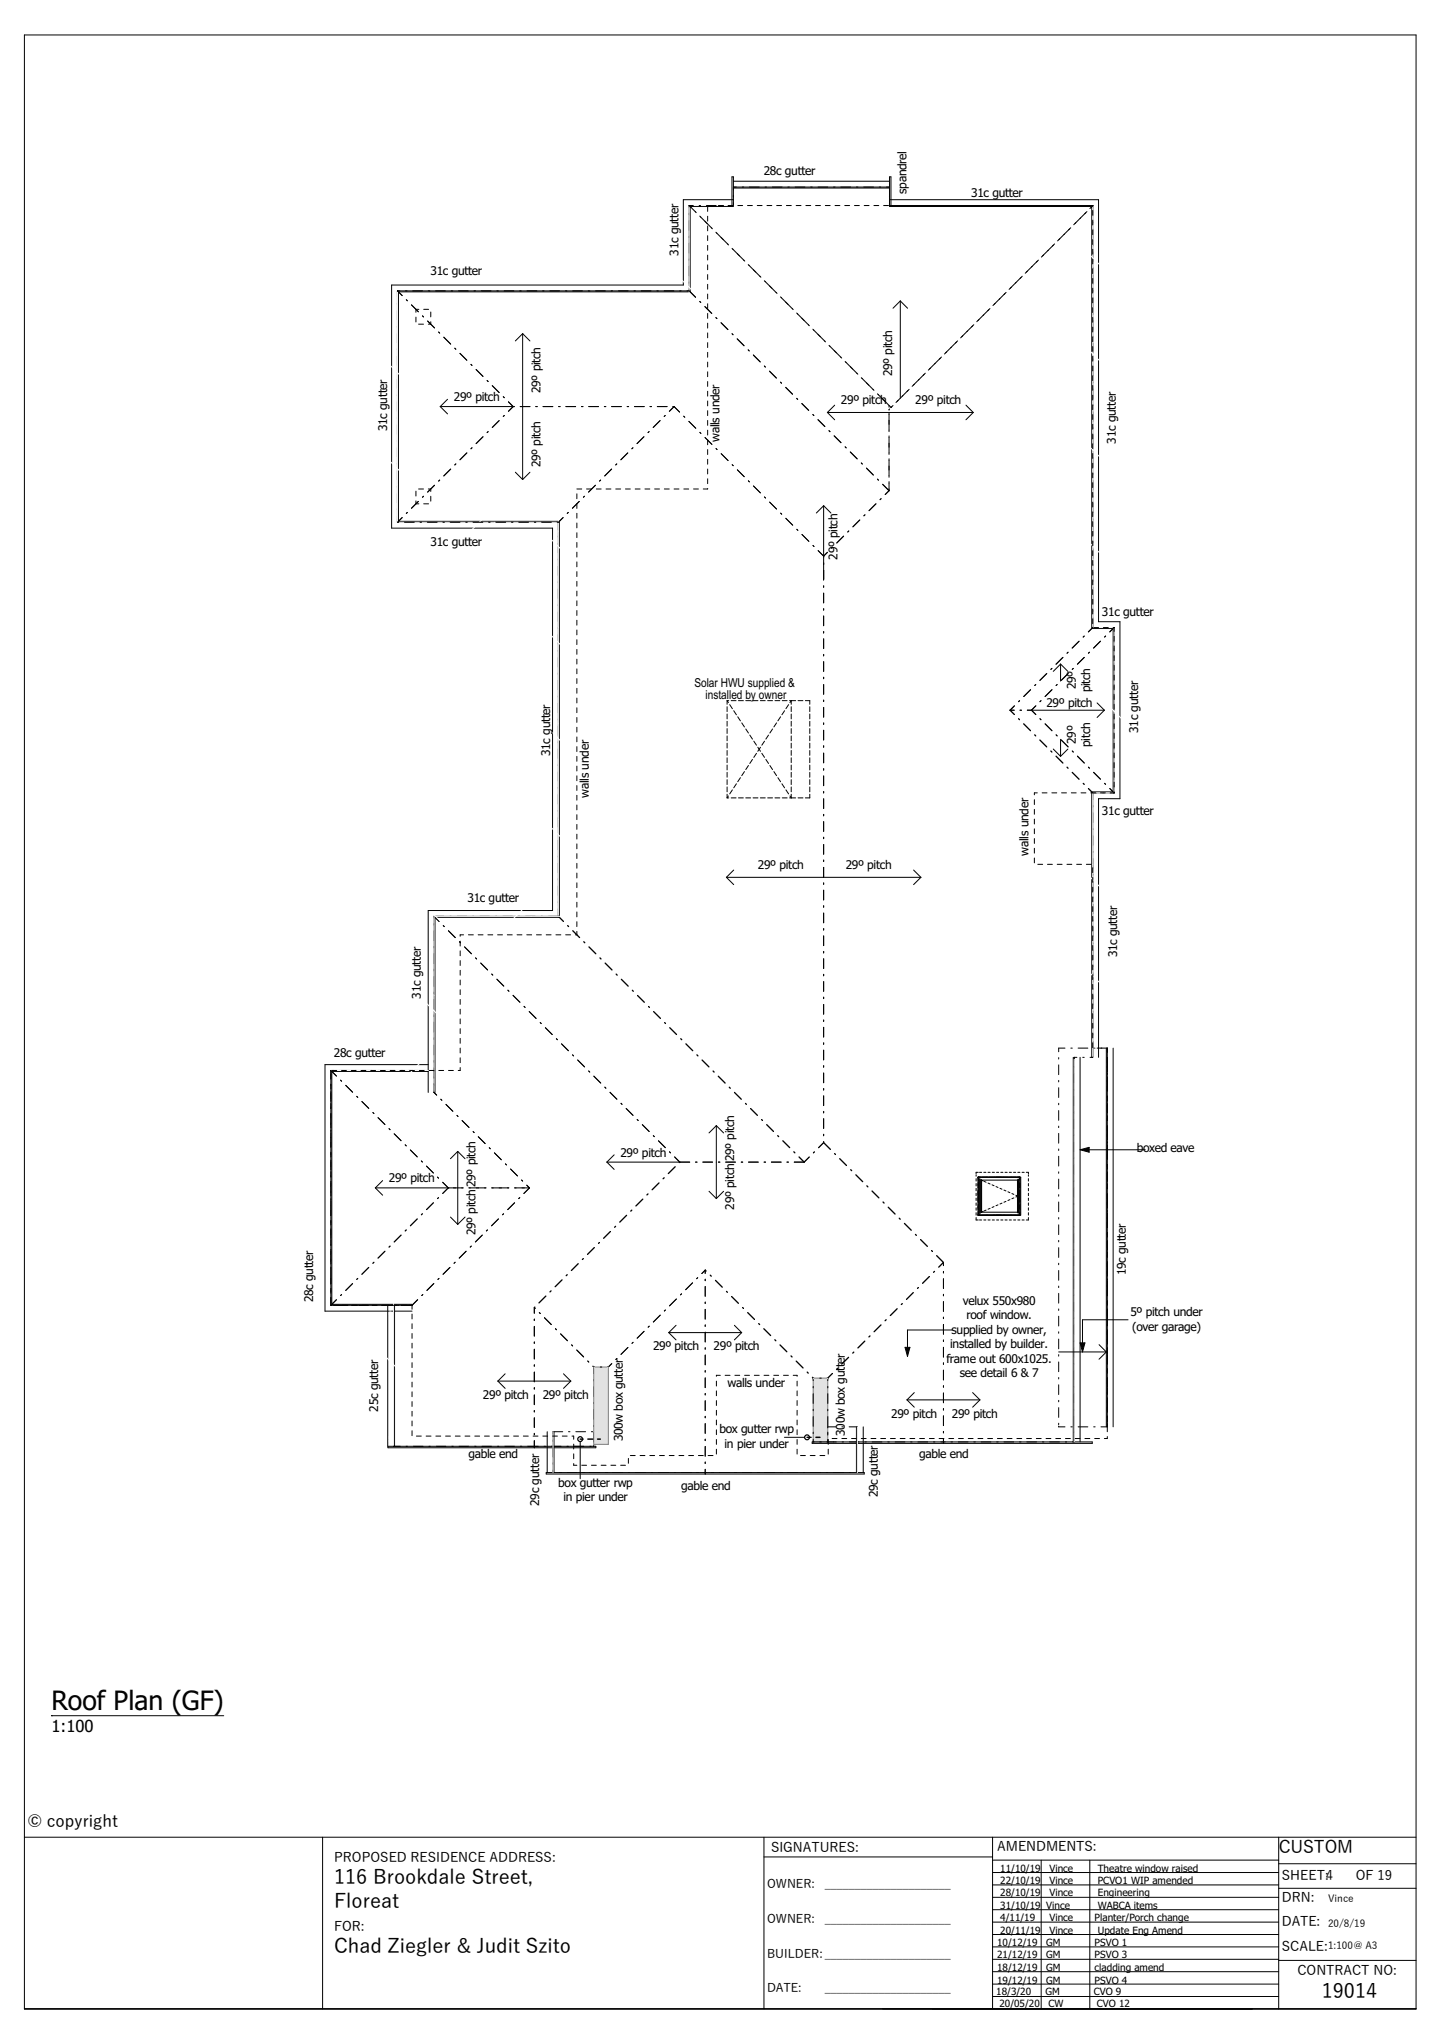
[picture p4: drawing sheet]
<svg xmlns="http://www.w3.org/2000/svg" width="297mm" height="420mm" viewBox="0 0 297 420" stroke-linecap="round" stroke-linejoin="round" font-family="sans-serif">
<defs><g id="words">
<text font-size="5.5" x="10.6" y="351.7">Roof Plan (GF)</text>
<g font-size="4.1">
<text x="68.7" y="387.5">116 Brookdale Street,</text>
<text x="68.7" y="392.4">Floreat</text>
<text x="68.7" y="401.6">Chad Ziegler &amp; Judit Szito</text>
<text x="271.9" y="411">19014</text>
</g>
<text font-size="3.6" x="263" y="381.2">CUSTOM</text>
<g font-size="3.4">
<text x="10.6" y="356.3">1:100</text>
<text x="5.6" y="375.8">© copyright</text>
</g>
<g font-size="2.7">
<text x="68.7" y="383">PROPOSED RESIDENCE ADDRESS:</text>
<text x="158.6" y="380.8">SIGNATURES:</text>
<text x="205.1" y="380.7">AMENDMENTS:</text>
<text x="263.7" y="386.8">SHEET:4</text>
<text x="278.9" y="386.8">OF 19</text>
<text x="263.7" y="391.3">DRN:</text>
<text x="68.7" y="397.2">FOR:</text>
<text x="263.7" y="401.2">SCALE:</text>
<text x="263.7" y="396.2">DATE:</text>
<text x="266.9" y="406.2">CONTRACT NO:</text>
</g>
<g font-size="2.5">
<text x="157.1" y="36">28c gutter</text>
<text x="186.5" y="39.8" transform="rotate(-90 186.5 39.8)">spandrel</text>
<text x="199.8" y="40.6">31c gutter</text>
<text x="139.6" y="52.6" transform="rotate(-90 139.6 52.6)">31c gutter</text>
<text x="88.5" y="56.6">31c gutter</text>
<text x="183.5" y="77.4" transform="rotate(-90 183.5 77.4)">29º pitch</text>
<text x="93.3" y="82.5">29º pitch</text>
<text x="111.1" y="80.8" transform="rotate(-90 111.1 80.8)">29º pitch</text>
<text x="173" y="83.2">29º pitch</text>
<text x="188.3" y="83.2">29º pitch</text>
<text x="79.6" y="88.7" transform="rotate(-90 79.6 88.7)">31c gutter</text>
<text x="148" y="90.9" transform="rotate(-90 148 90.9)">walls under</text>
<text x="229.5" y="91.2" transform="rotate(-90 229.5 91.2)">31c gutter</text>
<text x="111.1" y="96.1" transform="rotate(-90 111.1 96.1)">29º pitch</text>
<text x="88.5" y="112.4">31c gutter</text>
<text x="172.3" y="115.1" transform="rotate(-90 172.3 115.1)">29º pitch</text>
<text x="226.7" y="126.8">31c gutter</text>
<text x="142.8" y="141.2">Solar HWU supplied &amp;</text>
<text x="145.1" y="143.8">installed by owner</text>
<text x="221.3" y="141.8" transform="rotate(-90 221.3 141.8)">29º</text>
<text x="224.2" y="142.4" transform="rotate(-90 224.2 142.4)">pitch</text>
<text x="215.2" y="145.5">29º pitch</text>
<text x="113.1" y="155.5" transform="rotate(-90 113.1 155.5)">31c gutter</text>
<text x="221.3" y="153" transform="rotate(-90 221.3 153)">29º</text>
<text x="224.2" y="153.6" transform="rotate(-90 224.2 153.6)">pitch</text>
<text x="234.1" y="150.7" transform="rotate(-90 234.1 150.7)">31c gutter</text>
<text x="121.1" y="164.1" transform="rotate(-90 121.1 164.1)">walls under</text>
<text x="226.7" y="167.7">31c gutter</text>
<text x="155.9" y="178.8">29º pitch</text>
<text x="173.9" y="178.8">29º pitch</text>
<text x="211.6" y="176" transform="rotate(-90 211.6 176)">walls under</text>
<text x="96.1" y="185.5">31c gutter</text>
<text x="229.8" y="196.9" transform="rotate(-90 229.8 196.9)">31c gutter</text>
<text x="86.6" y="205.4" transform="rotate(-90 86.6 205.4)">31c gutter</text>
<text x="68.7" y="217.3">28c gutter</text>
<text x="127.6" y="237.9">29º pitch</text>
<text x="151" y="238.9" transform="rotate(-90 151 238.9)">29º pitch</text>
<text x="233.8" y="236.9">boxed eave</text>
<text x="80" y="243.2">29º pitch</text>
<text x="97.8" y="244.2" transform="rotate(-90 97.8 244.2)">29º pitch</text>
<text x="151" y="248.8" transform="rotate(-90 151 248.8)">29º pitch</text>
<text x="97.8" y="254.1" transform="rotate(-90 97.8 254.1)">29º pitch</text>
<text x="231.6" y="262.3" transform="rotate(-90 231.6 262.3)">19c gutter</text>
<text x="64.4" y="267.9" transform="rotate(-90 64.4 267.9)">28c gutter</text>
<text x="198" y="268.4">velux 550x980</text>
<text x="195.7" y="274.4">supplied by owner,</text>
<text x="198.8" y="271.4">roof window.</text>
<text x="232.5" y="270.7">5º pitch under</text>
<text x="232.9" y="273.7">(over garage)</text>
<text x="134.3" y="277.7">29º pitch</text>
<text x="146.8" y="277.7">29º pitch</text>
<text x="194.7" y="280.3">frame out 600x1025.</text>
<text x="195.4" y="277.4">installed by builder.</text>
<text x="99.3" y="287.7">29º pitch</text>
<text x="111.6" y="287.7">29º pitch</text>
<text x="149.6" y="285.3">walls under</text>
<text x="197.4" y="283.3">see detail 6 &amp; 7</text>
<text x="77.8" y="290.3" transform="rotate(-90 77.8 290.3)">25c gutter</text>
<text x="183.3" y="291.6">29º pitch</text>
<text x="195.8" y="291.6">29º pitch</text>
<text x="96.4" y="299.8">gable end</text>
<text x="128.1" y="296.5" transform="rotate(-90 128.1 296.5)">300w box gutter</text>
<text x="148" y="294.8">box gutter rwp</text>
<text x="149" y="297.8">in pier under</text>
<text x="173.8" y="295.3" transform="rotate(-90 173.8 295.3)">300w box gutter</text>
<text x="189" y="299.8">gable end</text>
<text x="114.8" y="305.8">box gutter rwp</text>
<text x="110.9" y="309.7" transform="rotate(-90 110.9 309.7)">29c gutter</text>
<text x="115.9" y="308.8">in pier under</text>
<text x="140.1" y="306.4">gable end</text>
<text x="180.6" y="307.9" transform="rotate(-90 180.6 307.9)">29c gutter</text>
<text x="157.8" y="388.3">OWNER:</text>
<text x="169.6" y="388.3">_____________________</text>
<text x="157.8" y="395.6">OWNER:</text>
<text x="169.6" y="395.6">_____________________</text>
<text x="157.8" y="402.6">BUILDER:_____________________</text>
<text x="157.8" y="409.7">DATE:</text>
<text x="169.6" y="409.7">_____________________</text>
</g>
<g font-size="2.1">
<text x="205.7" y="385">11/10/19</text>
<text x="205.7" y="387.5">22/10/19</text>
<text x="215.8" y="385">Vince</text>
<text x="215.8" y="387.5">Vince</text>
<text x="225.8" y="385">Theatre window raised</text>
<text x="225.8" y="387.5">PCVO1 WIP amended</text>
<text x="205.7" y="390.1">28/10/19</text>
<text x="205.7" y="392.6">31/10/19</text>
<text x="205.7" y="395.2">4/11/19</text>
<text x="215.2" y="392.6">Vince</text>
<text x="215.8" y="390.1">Vince</text>
<text x="215.8" y="395.2">Vince</text>
<text x="225.1" y="395.2">Planter/Porch change</text>
<text x="225.8" y="390.1">Engineering</text>
<text x="225.8" y="392.6">WABCA items</text>
<text x="273.2" y="391.2">Vince</text>
<text x="205.1" y="400.3">10/12/19</text>
<text x="205.7" y="397.7">20/11/19</text>
<text x="215.2" y="400.3">GM</text>
<text x="215.8" y="397.7">Vince</text>
<text x="225.1" y="400.3">PSVO 1</text>
<text x="225.8" y="397.7">Update Eng Amend</text>
<text x="273.2" y="396.3">20/8/19</text>
<text x="273.2" y="401">1:100@ A3</text>
<text x="205.1" y="402.8">21/12/19</text>
<text x="205.1" y="405.4">18/12/19</text>
<text x="205.1" y="408">19/12/19</text>
<text x="215.2" y="402.8">GM</text>
<text x="215.2" y="405.4">GM</text>
<text x="215.2" y="408">GM</text>
<text x="225.1" y="402.8">PSVO 3</text>
<text x="225.1" y="405.4">cladding amend</text>
<text x="225.1" y="408">PSVO 4</text>
<text x="204.9" y="410.4">18/3/20</text>
<text x="205.6" y="412.9">20/05/20</text>
<text x="215" y="410.4">GM</text>
<text x="215.7" y="412.9">CW</text>
<text x="225" y="410.4">CVO 9</text>
<text x="225.6" y="412.9">CVO 12</text>
</g>
<g font-size=".8" fill="#fff">
<text x="144.1" y="41.4" transform="rotate(180 144.1 41.4)">EXT</text>
<text x="149.9" y="41.4" transform="rotate(180 149.9 41.4)">n/a</text>
<text x="152.9" y="37.6" transform="rotate(180 152.9 37.6)">n/a</text>
<text x="182" y="37.6" transform="rotate(180 182 37.6)">n/a</text>
<text x="185" y="41.4" transform="rotate(180 185 41.4)">n/a</text>
<text x="224.1" y="41.4" transform="rotate(180 224.1 41.4)">EXT</text>
<text x="140.8" y="43" transform="rotate(90 140.8 43)">EXT</text>
<text x="225.6" y="44.6" transform="rotate(-90 225.6 44.6)">EXT</text>
<text x="84.1" y="58.9" transform="rotate(180 84.1 58.9)">EXT</text>
<text x="140.8" y="57.6" transform="rotate(90 140.8 57.6)">INT</text>
<text x="140.9" y="58.9" transform="rotate(180 140.9 58.9)">INT</text>
<text x="82.4" y="108.3">EXT</text>
<text x="112.7" y="108.3">INT</text>
<text x="113.9" y="108.2" transform="rotate(90 113.9 108.2)">INT</text>
<text x="225.6" y="128.3" transform="rotate(-90 225.6 128.3)">INT</text>
<text x="228.5" y="128.2" transform="rotate(180 228.5 128.2)">EXTINT</text>
<text x="230" y="131.4" transform="rotate(-90 230 131.4)">EXT</text>
<text x="225.6" y="164">INTEXT</text>
<text x="225.6" y="165.3" transform="rotate(-90 225.6 165.3)">INT</text>
<text x="230" y="162.4" transform="rotate(-90 230 162.4)">EXT</text>
<text x="88.4" y="189.2" transform="rotate(90 88.4 189.2)">EXT</text>
<text x="91.6" y="187.6" transform="rotate(180 91.6 187.6)">EXT</text>
<text x="113.9" y="186.3" transform="rotate(90 113.9 186.3)">INT</text>
<text x="114" y="187.6" transform="rotate(180 114 187.6)">INT</text>
<text x="67.1" y="220.9" transform="rotate(90 67.1 220.9)">EXT</text>
<text x="70.4" y="219.3" transform="rotate(180 70.4 219.3)">EXT</text>
<text x="87.2" y="219.3" transform="rotate(180 87.2 219.3)">n/a</text>
<text x="221.8" y="219.6" transform="rotate(-90 221.8 219.6)">n/a</text>
<text x="225.6" y="216.6" transform="rotate(-90 225.6 216.6)">n/a</text>
<text x="228.6" y="217.7" transform="rotate(-90 228.6 217.7)">n/a</text>
<text x="88.4" y="222.6" transform="rotate(90 88.4 222.6)">n/a</text>
<text x="67.1" y="266.2" transform="rotate(90 67.1 266.2)">EXT</text>
<text x="68.7" y="269.4">EXT</text>
<text x="80" y="269.4" transform="rotate(90 80 269.4)">n</text>
<text x="80" y="269.9" transform="rotate(90 80 269.9)">/a</text>
<text x="82.7" y="269.4">n/a</text>
<text x="228.6" y="292.6" transform="rotate(-90 228.6 292.6)">n/a</text>
<text x="80" y="295.4" transform="rotate(90 80 295.4)">n/a</text>
<text x="112.8" y="295.4" transform="rotate(90 112.8 295.4)">n/a</text>
<text x="177.2" y="295.6" transform="rotate(-90 177.2 295.6)">n/a</text>
<text x="221.8" y="295.7" transform="rotate(-90 221.8 295.7)">n/a</text>
<text x="112.8" y="300.8" transform="rotate(90 112.8 300.8)">n/a</text>
<text x="177.2" y="302" transform="rotate(-90 177.2 302)">n/a</text>
</g>
</g></defs>
<g fill="none" stroke="#000" stroke-width=".21">
<path d="M5 7.2h286.3v406h-286.3zM5 377.9h286.3M66.4 377.9v35.3M157.1 377.9v35.3M204.1 377.9v35.3M263 377.9v35.3M157.1 381.9h47M204.1 397.9h58.9M204.1 395.3h58.9M204.1 392.8h58.9M204.1 390.2h58.9M204.1 387.7h58.9"/>
<path d="M204.1 385.1h58.9M204.1 382.6h58.9M214.1 382.6v30.6M224.1 382.6v30.6M263 383.3h28.3M263 388.4h28.3M204.1 408.1h58.9M204.1 405.5h58.9M204.1 403h58.9M204.1 400.4h58.9M204.1 410.6h58.9M263 403.2h28.3"/>
</g>
<!-- layer: J1  ROOF-(cover) -->
<g fill="none" stroke="#000" stroke-width=".21">
<path d="M209 58.1l-1.5 1.4M210 57l-.2 .3M212.3 54.8l-1.4 1.4M213.3 53.7l-.2 .2M215.6 51.5l-1.4 1.4M216.7 50.4l-.2 .2M218.9 48.1l-1.4 1.5M220 47.1l-.2 .2M222.3 44.8l-1.5 1.4M223.3 43.8l-.2 .2M224.2 42.9l.5-.6v2.1M224.7 45.6v.3"/>
<path d="M224.7 47.1v2M224.7 50.3v.3M224.7 51.8v2M224.7 55v.3M224.7 56.5v2M224.7 59.7v.3M189 78.1l-1.4 1.4M190.1 77l-.2 .2M192.3 74.7l-1.4 1.4M193.4 73.7l-.2 .2M195.7 71.4l-1.4 1.4M196.7 70.3l-.2 .3"/>
<path d="M199 68.1l-1.4 1.4M200.1 67l-.3 .2M202.3 64.8l-1.4 1.4M203.4 63.7l-.2 .2M205.6 61.4l-1.4 1.4M206.7 60.4l-.2 .2M224.7 61.2v2M224.7 64.4v.3M224.7 65.9v2M224.7 69.1v.3M224.7 70.6v2M224.7 73.8v.3"/>
<path d="M224.7 75.3v2M224.7 78.5v.3M122.5 99.8l-1.4 1.4M123.5 98.7l-.2 .3M125.8 96.5l-1.4 1.4M126.9 95.4l-.3 .2M129.1 93.2l-1.4 1.4M130.2 92.1l-.2 .2M132.4 89.8l-1.4 1.4M133.5 88.8l-.2 .2M135.8 86.5l-1.4 1.4M136.8 85.4l-.2 .3"/>
<path d="M137.7 84.6l.9-1 1.2 1.2M140.6 85.6l.2 .2M141.7 86.7l1.4 1.4M144 88.9l.2 .2M145 90l1.4 1.4M147.3 92.3l.2 .2M148.3 93.3l1.4 1.4M150.6 95.6l.2 .2M151.7 96.6l1.4 1.4M153.9 98.9l.2 .2M155 100l1.4 1.4M182.9 99.4v1.5l-.8 .8"/>
<path d="M182.9 85.3v2M182.9 88.5v.3M182.9 90v2M182.9 93.2v.3M182.9 94.7v2M182.9 97.9v.3M183 84.1l-.1 .3M183.4 83.6l-.2 .2M185.7 81.4l-1.4 1.4M186.8 80.3l-.3 .2M224.7 80v2M224.7 83.2v.3"/>
<path d="M224.7 84.7v2M224.7 87.9v.3M224.7 89.4v2M224.7 92.6v.3M224.7 94.1v2M224.7 97.3v.3M224.7 98.8v2M114.8 110.2v.3M114.8 111.7v2M114.8 114.9v.3M114.8 116.4v2M114.8 119.6v.3"/>
<path d="M115.8 106.5l-1 .9v1.6M116.9 105.4l-.2 .2M119.1 103.1l-1.4 1.4M120.2 102.1l-.2 .2M157.2 102.2l.3 .2M158.3 103.3l1.4 1.4M160.6 105.5l.2 .3M161.6 106.6l1.4 1.4M163.9 108.9l.2 .2M165 109.9l1.4 1.4M167.2 112.2l.2 .2M168.3 113.3l1.1 1.1"/>
<path d="M169.4 114.4v.2M169.4 115.8v.3M169.4 117.3v2M170.2 113.6l-.8 .8M171.3 112.5l-.3 .2M173.5 110.3l-1.4 1.4M174.6 109.2l-.2 .2M176.8 107l-1.4 1.4M177.9 105.9l-.2 .2M180.2 103.6l-1.5 1.4M181.2 102.6l-.2 .2M224.7 102v.3"/>
<path d="M224.7 103.5v2M224.7 106.7v.3M224.7 108.2v2M224.7 111.4v.3M224.7 112.9v2M224.7 116.1v.3M224.7 117.6v2M114.8 121.1v2M114.8 124.3v.3M114.8 125.8v2M114.8 129v.3M114.8 130.5v2"/>
<path d="M114.8 133.7v.3M114.8 135.2v2M114.8 138.4v.3M114.8 139.9v2M169.4 120.5v.3M169.4 122v2M169.4 125.2v.3M169.4 126.7v2M169.4 129.9v.3M169.4 131.4v2M169.4 134.6v.3M169.4 136.1v2"/>
<path d="M169.4 139.3v.3M215.3 138.5l-1.4 1.4M216.4 137.5l-.3 .2M218.6 135.2l-1.4 1.4M219.7 134.1l-.2 .3M221.9 131.9l-1.4 1.4M223 130.8l-.2 .2M224.7 120.8v.3M224.7 122.3v2M224.7 125.5v.3M224.7 127v2.1l-.8 .9M114.8 143.1v.3"/>
<path d="M114.8 144.6v2M114.8 147.8v.3M114.8 149.3v2M114.8 152.5v.3M114.8 154v2M114.8 157.2v.3M114.8 158.7v2M169.4 140.8v2M169.4 144v.3M169.4 145.5v2M169.4 148.7v.3M169.4 150.2v2"/>
<path d="M169.4 153.4v.3M169.4 154.9v2M169.4 158.1v.3M169.4 159.6v2M207.7 146.1l.9 .9M207.7 146.1h.9M208.6 145.2l-.9 .9M209.5 147.8l.2 .2M209.7 144.1l-.2 .2M209.8 146.1h.3M210.6 148.9l1.4 1.4M211.3 146.1h.8l.9 .9"/>
<path d="M212 141.9l-1.4 1.4M212.8 151.1l.2 .3M213 140.8l-.2 .2M213.9 152.2l1.4 1.4M213.9 147.8l.2 .2M215 148.9l1.4 1.4M216.1 154.5l.3 .2M217.2 155.5l1.4 1.4M217.2 151.1l.2 .3M218.3 152.2l1.4 1.4M219.5 157.8l.2 .2M220.5 158.9l1.4 1.4"/>
<path d="M220.5 154.5l.3 .2M221.6 155.5l1.4 1.4M223.9 157.8l.2 .2M224.9 158.9l1.4 1.4M114.8 161.9v.3M114.8 163.4v2M114.8 166.6v.3M114.8 168.1v2M114.8 171.3v.3M114.8 172.8v2M114.8 176v.3M114.8 177.5v2"/>
<path d="M169.4 162.8v.3M169.4 164.3v2M169.4 167.5v.3M169.4 169v2M169.4 172.2v.3M169.4 173.7v2M169.4 176.9v.3M169.4 178.4v2M222.8 161.1l.2 .2M223.9 162.2l.8 .9M224.7 163.1v1.4M224.7 165.7v.3"/>
<path d="M224.7 167.2v2M224.7 170.4v.3M224.7 171.9v2M224.7 175.1v.3M224.7 176.6v2M224.7 179.8v.3M224.7 163.1h.9M226.8 163.1h.3M227.2 161.1l.2 .2M228.3 162.2l.8 .9h-.8M91.2 190.4l.2 .2M91.3 188.5h-2l1 1"/>
<path d="M92.2 191.4l1.5 1.5M92.5 188.5h.3M94 188.5h2M94.5 193.7l.2 .2M95.6 194.8l1.4 1.4M97.2 188.5h.3M97.8 197l.2 .2M98.7 188.5h2M98.9 198.1l1.4 1.4M101.9 188.5h.3M103.4 188.5h2M106.6 188.5h.3"/>
<path d="M108.1 188.5h2M111.3 188.5h.3M112.8 188.5h2M114.8 180.7v.3M114.8 182.2v2M114.8 185.4v.3M114.8 186.9v1.6M114.8 188.5l1.1 1M116.8 190.4l.2 .2M117.8 191.4l1.4 1.5M120.1 193.7l.2 .2M121.1 194.8l1.5 1.4"/>
<path d="M123.4 197l.2 .2M124.5 198.1l1.4 1.4M169.4 181.6v.3M169.4 183.1v2M169.4 186.3v.3M169.4 187.8v2M169.4 191v.3M169.4 192.5v2M169.4 195.7v.3M169.4 197.2v2M224.7 181.3v2M224.7 184.5v.3"/>
<path d="M224.7 186v2M224.7 189.2v.3M224.7 190.7v2M224.7 193.9v.3M224.7 195.4v2M224.7 198.6v.3M101.1 200.4l.3 .2M102.2 201.4l1.4 1.4M104.5 203.7l.2 .2M105.5 204.7l1.4 1.4M107.8 207l.2 .2M108.9 208.1l1.4 1.4"/>
<path d="M111.1 210.3l.2 .2M112.2 211.4l1.4 1.4M114.4 213.6l.3 .3M115.5 214.7l1.4 1.4M117.8 217l.2 .2M118.8 218l1.4 1.4M126.7 200.4l.2 .2M127.8 201.4l1.4 1.4M130 203.7l.3 .2M131.1 204.7l1.4 1.4M133.4 207l.2 .2M134.4 208.1l1.4 1.4"/>
<path d="M136.7 210.3l.2 .2M137.8 211.4l1.4 1.4M140 213.6l.2 .3M141.1 214.7l1.4 1.4M143.3 217l.3 .2M144.4 218l1.4 1.4M169.4 200.4v.3M169.4 201.9v2M169.4 205.1v.3M169.4 206.6v2M169.4 209.8v.3M169.4 211.3v2"/>
<path d="M169.4 214.5v.3M169.4 216v2M169.4 219.2v.3M220.9 219.3v.3M221.5 217.5h-.6v.6M222.7 217.5h.3M224.7 214.2v3.3h-.5M224.7 200.1v2M224.7 203.3v.3M224.7 204.8v2M224.7 208v.3M224.7 209.5v2"/>
<path d="M224.7 212.7v.3M121.1 220.3l.2 .2M122.1 221.4l1.5 1.4M124.4 223.6l.2 .2M125.5 224.7l1.4 1.4M127.7 226.9l.2 .2M128.8 228l1.4 1.4M131.1 230.3l.2 .2M132.1 231.3l1.4 1.4M134.4 233.6l.2 .2M135.4 234.6l1.5 1.5M137.7 236.9l.2 .2"/>
<path d="M138.8 238l1 1h2.1M143.1 239h.3M144.6 239h2M146.7 220.3l.2 .2M147.7 221.4l1.4 1.4M147.8 239h.3M149.3 239h2M150 223.6l.2 .2M151 224.7l1.5 1.4M152.5 239h.3M153.3 226.9l.2 .2M154 239h2"/>
<path d="M154.4 228l1.4 1.4M156.6 230.3l.2 .2M157.2 239h.3M157.7 231.3l1.4 1.4M158.7 239h2M160 233.6l.2 .2M161 234.6l1.4 1.5M161.9 239h.3M163.3 236.9l.2 .2M163.4 239h2M164.3 238l1.1 1M166.4 238l-1 1"/>
<path d="M167.5 236.9l-.2 .2M169.4 220.7v2M169.4 223.9v.3M169.4 225.4v2M169.4 228.6v.3M169.4 230.1v2M169.4 233.3v.3M169.4 234.8v.2M169.4 235l1.4 1.4M169.4 235l-1 1.1M171.7 237.3l.2 .2M172.7 238.3l1.4 1.4"/>
<path d="M220.9 220.8v2M220.9 224v.3M220.9 225.5v2M220.9 228.7v.3M220.9 230.2v2M220.9 233.4v.3M220.9 234.9v2M220.9 238.1v.3M220.9 239.6v2M175 240.6l.2 .2M176 241.6l1.4 1.5M178.3 243.9l.2 .2"/>
<path d="M179.4 245l1.4 1.4M181.6 247.2l.2 .2M182.7 248.3l1.4 1.4M184.9 250.6l.3 .2M186 251.6l1.4 1.4M188.3 253.9l.2 .2M189.3 254.9l1.4 1.5M191.6 257.2l.2 .2M192.7 258.3l1.3 1.4v.6M201.2 249.7v.2h.6M201.2 243.5v.3M201.2 245v2"/>
<path d="M201.2 248.2v.3M201.8 242.1h-.6v.2M203 242.1h.3M203 249.9h.3M204.5 242.1h2M204.5 249.9h2M207.7 242.1h.3M207.7 249.9h.3M209.2 242.1h.6v.2M209.8 243.5v.3M209.8 245v2M209.8 248.2v.3"/>
<path d="M209.8 249.7v.2h-.6M220.9 242.8v.3M220.9 244.3v2M220.9 247.5v.3M220.9 249v2M220.9 252.2v.3M220.9 253.7v2M220.9 256.9v.3M220.9 258.4v2M109.9 271.3v.3M109.9 272.8v2M109.9 276v.3"/>
<path d="M109.9 277.5v2M110.1 269.1l-.2-.2v1.2M110.9 270l.2 .2M112 271l1.4 1.4M114.2 273.3l.3 .2M115.3 274.4l1.4 1.4M117.6 276.6l.2 .2M118.6 277.7l1.4 1.4M120.9 279.9l.2 .2M126.9 279.4l-.2 .2M129.1 277.1l-1.4 1.5M130.2 276.1l-.2 .2"/>
<path d="M132.5 273.8l-1.4 1.4M133.5 272.8l-.2 .2M135.8 270.5l-1.4 1.4M136.9 269.4l-.3 .3M139.1 267.2l-1.4 1.4M140.2 266.1l-.2 .2M142.4 263.9l-1.4 1.4M143.5 262.8l-.2 .2M145 261.9v-.7l-.7 .7M145 263.1v.3M145 264.6v2M145 267.8v.3"/>
<path d="M145 269.3v2M145 272.5v.3M145 274v2M145 277.2v.3M145 278.7v2M194 261.5v.3M194 263v2M194 266.2v.3M194 267.7v2M194 270.9v.3M194 272.4v2M194 275.6v.3"/>
<path d="M194 277.1v2M220.9 261.6v.3M220.9 263.1v2M220.9 266.3v.3M220.9 267.8v2M220.9 271v.3M220.9 272.5v2M220.9 275.7v.3M220.9 277.2v2M109.9 280.7v.3M109.9 282.2v2M109.9 285.4v.3"/>
<path d="M109.9 286.9v2M109.9 290.1v.3M109.9 291.6v2M109.9 294.8v.3M109.9 296.3v1.2h.8M111.9 297.5h.3M113.4 297.5h2M113.7 296.2v.3M113.7 297.7v2M115.7 294.5h-2v.5M116.6 297.5h.3M116.9 294.5h.3"/>
<path d="M118.1 297.5h2M118.4 294.5h2M121.3 297.5h.3M121.6 294.5h.3M122 281l.1 .2v1.3M122.1 297.3v.2h-.1M122.1 283.7v.3M122.1 285.2v2M122.1 288.4v.3M122.1 289.9v2M122.1 293.1v.3M122.1 294.6v2"/>
<path d="M125.1 283v.3M125.1 284.5v2M125.1 287.7v.3M125.1 289.2v2M125.1 292.4v.3M125.1 293.9v.6h-2M125.8 280.5l-.7 .7v.6M145 281.9v.3M145 283.4v2M145 286.6v.3M145 288.1v2M145 291.3v.3"/>
<path d="M145 292.8v2M145 296v.3M145 297.5v2M194 280.3v.3M194 281.8v2M194 285v.3M194 286.5v2M194 289.7v.3M194 291.2v2M194 294.4v.3M194 295.9v.7h.4M195.6 296.6h.3"/>
<path d="M197.1 296.6h2M200.3 296.6h.3M201.8 296.6h2M205 296.6h.3M206.5 296.6h2M209.7 296.6h.3M211.2 296.6h2M214.4 296.6h.3M215.9 296.6h2M219.1 296.6h.3M220.9 296v.6h-.3M220.9 280.4v.3"/>
<path d="M220.9 281.9v2M220.9 285.1v.3M220.9 286.6v2M220.9 289.8v.3M220.9 291.3v2M220.9 294.5v.3M113.7 302.4v.5h.2M113.7 300.9v.3M115.1 302.9h.3M116.6 302.9h2M119.8 302.9h.3M121.3 302.9h2"/>
<path d="M124.5 302.9h.3M126 302.9h2M129.2 302.9h.3M130.7 302.9h2M133.9 302.9h.3M135.4 302.9h2M138.6 302.9h.3M140.1 302.9h2M143.3 302.9h.3M145 302.2v.7h-.2M145 300.7v.3"/>
</g>
<!-- layer: K1  TEXT-(notes)_ROOF PLAN -->
<path d="M122.1 281.2h3v15.9h-3z" fill-rule="evenodd" fill="#e2e2e2"/>
<path d="M122.1 281.2h3v15.9h-3z" fill="none" stroke="#808080" stroke-width=".21"/>
<path d="M167.3 283.5h3v13.1h-3z" fill-rule="evenodd" fill="#e2e2e2"/>
<path d="M167.3 283.5h3v13.1h-3z" fill="none" stroke="#808080" stroke-width=".21"/>
<!-- layer: J1  ROOF-(cover) -->
<g fill="none" stroke="#000" stroke-width=".21">
<path d="M151.4 38.5h-.6v.5M152.6 38.5h.3M154.1 38.5h2M157.3 38.5h.3M158.8 38.5h2M162 38.5h.3M163.5 38.5h2M166.7 38.5h.3M168.2 38.5h2M171.4 38.5h.3M172.9 38.5h2M176.1 38.5h.3"/>
<path d="M177.6 38.5h2M180.8 38.5h.3M182.3 38.5h.7v.5M81.7 59.8l1 1M81.7 59.8v1.3M81.7 59.8h.5M83.4 59.8h.3M84.9 59.8h2M88.1 59.8h.3M89.6 59.8h2M92.8 59.8h.3M94.3 59.8h2"/>
<path d="M97.5 59.8h.3M99 59.8h2M102.2 59.8h.3M103.7 59.8h2M106.9 59.8h.3M108.4 59.8h2M111.6 59.8h.3M113.1 59.8h2M116.3 59.8h.3M117.8 59.8h2M121 59.8h.3M122.5 59.8h2"/>
<path d="M125.7 59.8h.3M127.2 59.8h2M130.4 59.8h.3M131.9 59.8h2M135.1 59.8h.3M136.6 59.8h2M139.8 59.8h.3M141.3 59.8h.4M141.7 42.3l1.5 1.4M141.7 42.3v.4M141.7 43.9v.3M141.7 45.4v2"/>
<path d="M141.7 48.6v.3M141.7 50.1v2M141.7 53.3v.3M141.7 54.8v2M141.7 58v.3M141.7 59.5v.3M141.7 59.8l1.4 1.3M141.7 42.3h.9M143.8 42.3h.3M143.9 44.4l2.6 2.7M145.3 42.3h2M147.2 47.8l2.7 2.6"/>
<path d="M148.5 42.3h.3M150.6 51.1l2.6 2.6M150.8 41.7v.6h-.8M150.8 40.2v.3M153.9 54.4l2.6 2.6M157.2 57.7l2.6 2.7M183 41.7v.6h.7M183 40.2v.3M184.9 42.3h.3M186.4 42.3h2M189.6 42.3h.3M191.1 42.3h2"/>
<path d="M194.3 42.3h.3M195.8 42.3h2M199 42.3h.3M200.5 42.3h2M203.7 42.3h.3M205.2 42.3h2M208 59.1l-.2 .2M208.4 42.3h.3M209.9 42.3h2M210.3 56.8l-1.5 1.4M211.3 55.8l-.2 .2M213.1 42.3h.3"/>
<path d="M213.6 53.5l-1.4 1.4M214.6 42.3h2M214.6 52.4l-.2 .2M216.9 50.2l-1.4 1.4M217.8 42.3h.3M218 49.1l-.2 .2M219.3 42.3h2M220.2 46.8l-1.4 1.5M221.3 45.8l-.2 .2M222.5 42.3h.3M223.6 43.5l-1.5 1.4M224 42.3h.8l-.4 .4"/>
<path d="M224.7 42.3v.1M81.7 62.3v.3M81.7 63.8v2M81.7 67v.3M81.7 68.5v2M81.7 71.7v.3M81.7 73.2v2M81.7 76.4v.3M81.7 77.9v2M83.6 61.6l.2 .3M84.6 62.7l1.4 1.4M85.5 65.2v1"/>
<path d="M86.1 66.7h1M86.1 63.6h-.6v.6M86.9 65l.2 .2M87.1 63.6h1M88 66l1.4 1.4M88.6 64.2v1M88.6 66.2v.5h-.5M90.2 68.3l.2 .2M91.3 69.4l1.4 1.4M93.5 71.6l.3 .2M94.6 72.7l1.4 1.4M96.9 74.9l.2 .3"/>
<path d="M97.9 76l1.4 1.4M100.2 78.3l.2 .2M101.3 79.3l1.4 1.4M143.9 62l.2 .2M145 63.1l1.4 1.4M147.2 65.3l.3 .2M148.3 66.4l1.4 1.4M150.6 68.6l.2 .3M151.6 69.7l1.4 1.4M153.9 72l.2 .2M154.9 73l1.5 1.4M157.2 75.3l.2 .2"/>
<path d="M158.3 76.3l1.4 1.5M160.5 61.1l2.6 2.6M160.5 78.6l.2 .2M161.6 79.7l1.4 1.4M163.9 64.4l1.5 1.5M164.9 65.4l1.6 1.6M167.2 67.7l2.6 2.6M170.5 71l2.6 2.6M173.8 74.4l2.6 2.6M177.2 77.7l2.6 2.6M188.1 79l-.3 .2M190.3 76.8l-1.4 1.4"/>
<path d="M191.4 75.7l-.2 .2M193.6 73.4l-1.4 1.4M194.7 72.4l-.2 .2M197 70.1l-1.4 1.4M198 69l-.2 .3M200.3 66.8l-1.4 1.4M201.3 65.7l-.2 .2M203.6 63.5l-1.4 1.4M204.7 62.4l-.2 .2M206.9 60.1l-1.4 1.5M81.7 81.1v.3M81.7 82.6v2"/>
<path d="M81.7 85.8v.3M81.7 87.3v2M81.7 90.5v.3M81.7 92v2M81.7 95.2v.3M81.7 96.7v2M81.7 99.9v.3M89.4 99.8l-1.4 1.4M90.4 98.7l-.2 .3M92.7 96.5l-1.4 1.4M93.8 95.4l-.3 .2M96 93.2l-1.4 1.4"/>
<path d="M97.1 92.1l-.2 .2M99.3 89.8l-1.4 1.4M100.4 88.8l-.2 .2M102.7 86.5l-1.4 1.4M103.5 81.6l.2 .2M103.7 85.4l-.2 .3M104.6 82.7l.9 .9M105.5 83.6l-.9 1M105.5 83.6h.3M107 83.6h2M110.2 83.6h.3M111.7 83.6h2"/>
<path d="M114.9 83.6h.3M116.4 83.6h2M119.6 83.6h.3M121.1 83.6h2M122.5 99.8l-1.4 1.4M123.5 98.7l-.2 .3M124.3 83.6h.3M125.8 96.5l-1.4 1.4M125.8 83.6h2M126.9 95.4l-.3 .2M129 83.6h.3M129.1 93.2l-1.4 1.4"/>
<path d="M130.2 92.1l-.2 .2M130.5 83.6h2M132.4 89.8l-1.4 1.4M133.5 88.8l-.2 .2M133.7 83.6h.3M135.2 83.6h2M135.8 86.5l-1.4 1.4M136.8 85.4l-.2 .3M138.4 83.6h.2M138.6 83.6l1.2 1.2M138.6 83.6l-.9 1M140.6 85.6l.2 .2"/>
<path d="M141.7 86.7l1.4 1.4M144 88.9l.2 .2M145 90l1.4 1.4M147.3 92.3l.2 .2M148.3 93.3l1.4 1.4M150.6 95.6l.2 .2M151.7 96.6l1.4 1.4M153.9 98.9l.2 .2M155 100l1.4 1.4M163.9 81.9l.2 .2M164.9 83l1.4 1.4M167.2 85.3l.2 .2"/>
<path d="M168.2 86.3l1.5 1.4M170.5 88.6l.2 .2M171.6 89.6l1.4 1.5M173.8 91.9l.2 .2M174.9 93l1.4 1.4M177.2 95.2l.2 .2M178.2 96.3l1.4 1.4M180.5 81l2.8 2.8 .4-.4M180.5 98.6l.2 .2M181.5 99.6l1.4 1.3M182.9 83.4v.4M182.9 85v.3"/>
<path d="M182.9 86.5v2M182.9 89.7v.3M182.9 91.2v2M182.9 94.4v.3M182.9 95.9v2M182.9 99.1v.3M184.7 82.3l-.2 .3M187 80.1l-1.4 1.4M81.7 101.4v2M81.7 104.6v.3M81.7 106.1v1.3M81.7 107.4h.3"/>
<path d="M82.7 106.5l-1 .9M83.2 107.4h2M83.8 105.4l-.2 .2M85.5 103v.6h.6M85.5 101v1M86 103.1l-1.4 1.4M86.1 100.6h1M86.4 107.4h.3M87.1 102.1l-.2 .2M87.1 103.6h1M87.9 107.4h2M88.1 100.6h.5v.5"/>
<path d="M88.6 102.1v1M91.1 107.4h.3M92.6 107.4h2M95.8 107.4h.3M97.3 107.4h2M100.5 107.4h.3M102 107.4h2M105.2 107.4h.3M106.7 107.4h2M109.9 107.4h.3M111.4 107.4h2M115.8 106.5l-1 .9h-.2"/>
<path d="M116.9 105.4l-.2 .2M119.1 103.1l-1.4 1.4M120.2 102.1l-.2 .2M157.2 102.2l.3 .2M158.3 103.3l1.4 1.4M160.6 105.5l.2 .3M161.6 106.6l1.4 1.4M163.9 108.9l.2 .2M165 109.9l1.4 1.4M167.2 112.2l.2 .2M168.3 113.3l1.1 1.1 .8-.8M171.3 112.5l-.3 .2"/>
<path d="M173.5 110.3l-1.4 1.4M174.6 109.2l-.2 .2M176.8 107l-1.4 1.4M177.9 105.9l-.2 .2M180.2 103.6l-1.5 1.4M181.2 102.6l-.2 .2M182.9 100.6v.3M182.9 100.9l-.8 .8M215.3 138.5l-1.4 1.4M216.4 137.5l-.3 .2M218.6 135.2l-1.4 1.4M219.7 134.1l-.2 .3"/>
<path d="M219.7 138.5l-1.4 1.4M220.8 137.5l-.3 .2M221.9 131.9l-1.4 1.4M223 130.8l-.2 .2M223 135.2l-1.4 1.4M224.1 134.1l-.2 .3M225.6 129.1h-.9l-.8 .9M226.3 131.9l-1.4 1.4M226.8 129.1h.3M227.4 130.8l-.2 .2M228.3 129.1h.8M229.1 129.1v1.5"/>
<path d="M229.1 131.8v.3M229.1 133.3v2M229.1 136.5v.3M229.1 138v2M229.1 129.1l-.8 .9M149.5 144.1v.8M149.5 145.4v1M149.5 146.9v1M149.5 148.4v1M149.5 149.9v1M149.5 151.4v1M149.5 152.9v1"/>
<path d="M149.5 154.4v1M149.5 155.9v1M149.5 157.4v1M149.5 158.9v1M149.5 144.1h.4M149.5 144.1l.3 .4M150.1 144.9l.5 .9M150.4 144.1h1M150.9 146.2l.6 .8M151.7 147.4l.6 .9M151.9 144.1h1M152.3 160l-.6 .8"/>
<path d="M152.6 148.7l.5 .8M153.1 158.7l-.5 .8M153.4 149.9l.5 .9M153.4 144.1h1M153.9 157.5l-.5 .8M154.2 151.2l.6 .8M154.8 156.2l-.6 .8M154.9 144.1h1M155 152.4l.6 .9M155.6 154.9l-.6 .9M155.9 153.7l.5 .8M156.4 144.1h1"/>
<path d="M156.4 153.7l-.5 .8M156.7 154.9l.5 .9M157.2 152.4l-.5 .9M157.5 156.2l.6 .8M157.9 144.1h1M158.1 151.2l-.6 .8M158.3 157.5l.6 .8M158.9 149.9l-.6 .9M159.2 158.7l.5 .8M159.4 144.1h1M159.7 148.7l-.5 .8M160 160l.5 .8"/>
<path d="M160.5 147.4l-.5 .9M160.9 144.1h1M161.4 146.2l-.6 .8M162.2 144.9l-.6 .9M162.4 144.1h1.2M162.5 144.5l.2-.4v.8M162.7 145.4v1M162.7 146.9v1M162.7 148.4v1M162.7 149.9v1M162.7 151.4v1M162.7 152.9v1"/>
<path d="M162.7 154.4v1M162.7 155.9v1M162.7 157.4v1M162.7 158.9v1M164.1 144.1h1M165.6 144.1h1v.8M166.6 145.4v1M166.6 146.9v1M166.6 148.4v1M166.6 149.9v1M166.6 151.4v1M166.6 152.9v1"/>
<path d="M166.6 154.4v1M166.6 155.9v1M166.6 157.4v1M166.6 158.9v1M208.6 145.2l-.9 .9h.9M209.7 144.1l-.2 .2M209.8 146.1h.3M211.3 146.1h.8M212 141.9l-1.4 1.4M212.1 146.1l.9 .9M213 140.8l-.2 .2M213 145.2l-.9 .9"/>
<path d="M213.9 147.8l.2 .2M214.1 144.1l-.2 .2M215 148.9l1.4 1.4M216.4 141.9l-1.4 1.4M217.2 151.1l.2 .3M217.4 140.8l-.2 .2M218.3 152.2l1.4 1.4M220.5 154.5l.3 .2M221.6 155.5l1.4 1.4M223.9 157.8l.2 .2M224.9 158.9l1.4 1.4M229.1 141.2v.3"/>
<path d="M229.1 142.7v2M229.1 145.9v.3M229.1 147.4v2M229.1 150.6v.3M229.1 152.1v2M229.1 155.3v.3M229.1 156.8v2M149.5 160.4v1M149.5 161.9v1M149.5 163.4v.7M149.5 164.1h.4M149.8 163.7l-.3 .4"/>
<path d="M150.4 164.1h1M150.6 162.5l-.5 .8M151.5 161.2l-.6 .8M151.9 164.1h1M153.4 164.1h1M154.9 164.1h1M156.4 164.1h1M157.9 164.1h1M159.4 164.1h1M160.8 161.2l.6 .8M160.9 164.1h1M161.6 162.5l.6 .8"/>
<path d="M162.4 164.1h1.2M162.7 160.4v1M162.7 161.9v1M162.7 163.4v.7l-.2-.4M164.1 164.1h1M166.6 163.4v.7h-1M166.6 160.4v1M166.6 161.9v1M227.2 161.1l.2 .2M229.1 161.5v1.6l-.8-.9M229.1 160v.3M89.2 188.8v-.3l1.1 1"/>
<path d="M89.2 190v.3M89.2 191.5v2M89.2 194.7v.3M89.2 196.2v2M89.2 199.4v.3M91.2 190.4l.2 .2M92.2 191.4l1.4 1.4M94.5 193.7l.2 .2M95.5 194.8l1.5 1.4M97.8 197l.2 .2M98.9 198.1l1.4 1.4M89.2 200.9v2"/>
<path d="M89.2 204.1v.3M89.2 205.6v2M89.2 208.8v.3M89.2 210.3v2M89.2 213.5v.3M89.2 215v2M89.2 218.2v.3M89.2 219.7l.1 2.1M101.1 200.3l.2 .3M102.2 201.4l1.4 1.4M104.5 203.7l.2 .2M105.5 204.7l1.4 1.4"/>
<path d="M107.8 207l.2 .2M108.8 208l1.5 1.5M111.1 210.3l.2 .2M112.2 211.4l1.4 1.4M114.4 213.6l.2 .2M115.5 214.7l1.4 1.4M117.8 217l.2 .2M118.8 218l1.4 1.4M217.7 217.5v.3M217.7 219v2M219 215.6h-1.3v.7M220.2 215.6h.3"/>
<path d="M221.7 215.6h2M224.9 215.6h.3M226.4 215.6h1.3v.1M227.7 216v.3M227.7 217.5v2M68 220.2l1.2 1.1M68 220.2v1.6M68 223v.3M68 224.5v2M68 227.7v.3M68 229.2v2M68 232.4v.3"/>
<path d="M68 233.9v2M68 237.1v.3M68 238.6v2M68 220.2h.2M68.4 220.2h.3M69.9 220.2h2M70 222.2l.3 .2M71.1 223.2l1.4 1.4M73.1 220.2h.3M73.4 225.5l.2 .2M74.4 226.6l1.4 1.4M74.6 220.2h2"/>
<path d="M76.7 228.8l.2 .2M77.8 229.9l1.4 1.4M77.8 220.2h.3M79.3 220.2h2M80 232.1l.2 .3M81.1 233.2l1.4 1.4M82.5 220.2h.3M83.3 235.5l.3 .2M84 220.2h2M84.4 236.5l1.4 1.4M86.7 238.8l.2 .2M87.2 220.2h.3"/>
<path d="M87.7 239.9l1.4 1.4M88.7 220.2h.6M89.2 222.9l.1 1.8M89.2 224.7l.6 .5M90.7 226.1l.2 .2M91.7 227.1l1.4 1.5M94 229.4l.2 .2M95 230.5l1.5 1.4M97.3 232.7l.2 .3M98.4 233.8l1.4 1.4M100.6 236.1l.3 .2M101.7 237.1l1.4 1.4"/>
<path d="M104 239.4l.2 .2M121.1 220.3l.2 .2M122.1 221.3l1.5 1.5M124.4 223.6l.2 .2M125.5 224.7l1.4 1.4M127.7 226.9l.2 .2M128.8 228l1.4 1.4M131 230.2l.3 .3M132.1 231.3l1.4 1.4M134.4 233.6l.2 .2M135.4 234.6l1.4 1.4M137.7 236.9l.2 .2"/>
<path d="M138.8 238l1 1M138.9 240l-1.5 1.4M139.8 239l-.1 .1M139.8 239h2.1M143.1 239h.3M144.6 239h2M147.8 239h.3M149.3 239h2M152.5 239h.3M154 239h2M157.2 239h.3M158.7 239h2"/>
<path d="M161.9 239h.3M166.4 238l-1 1h-2M167.5 236.9l-.2 .2M168.4 236.1l1-1.1 1.4 1.4M171.7 237.3l.2 .2M172.7 238.3l1.4 1.4M217.7 222.2v.3M217.7 223.7v2M217.7 226.9v.3M217.7 228.4v2M217.7 231.6v.3M217.7 233.1v2"/>
<path d="M217.7 236.3v.3M217.7 237.8v2M227.7 220.7v.3M227.7 222.2v2M227.7 225.4v.3M227.7 226.9v2M227.7 230.1v.3M227.7 231.6v2M227.7 234.8v.3M227.7 236.3v2M227.7 239.5v.3M68 241.8v.3"/>
<path d="M68 243.3v2M68 246.5v.3M68 248v2M68 251.2v.3M68 252.7v2M68 255.9v.3M68 257.4v2M76.9 259.6l-.2 .2M79.2 257.4l-1.4 1.4M80.2 256.3l-.2 .2M82.5 254l-1.4 1.4M83.6 253l-.3 .2"/>
<path d="M85.8 250.7l-1.4 1.4M86.9 249.6l-.2 .3M89.1 247.4l-1.4 1.4M90 242.1l.2 .2M90.2 246.3l-.2 .2M91 243.2l1.2 1.1M92.2 244.3h3M92.2 244.3l-1.2 1.2M93.6 259.6l-.2 .2M95.9 257.4l-1.4 1.4M96.4 244.3h3.5M96.9 256.3l-.2 .2"/>
<path d="M99.2 254l-1.4 1.4M100.3 253l-.3 .2M101.1 244.3h3.5M102.5 250.7l-1.4 1.4M103.6 249.6l-.2 .3M105 240.4l1.4 1.5M105.8 247.4l-1.4 1.4M105.8 244.3h3.1M106.9 246.3l-.2 .2M107.3 242.7l.2 .2M108.3 243.8l.6 .5M108.9 244.3l-1.2 1.2"/>
<path d="M118.9 259.9l-1.4 1.4M120 258.9l-.2 .2M122.2 256.6l-1.4 1.4M123.3 255.5l-.2 .3M125.6 253.3l-1.4 1.4M126.6 252.2l-.2 .2M128.9 250l-1.4 1.4M130 248.9l-.3 .2M132.2 246.6l-1.4 1.4M133.3 245.6l-.2 .2M135.5 243.3l-1.4 1.4M136.6 242.2l-.2 .3"/>
<path d="M175 240.6l.2 .2M176 241.6l1.4 1.5M178.3 243.9l.2 .2M179.4 245l1.4 1.4M181.6 247.2l.2 .2M182.7 248.3l1.4 1.4M184.9 250.6l.3 .2M186 251.6l1.4 1.4M188.3 253.9l.2 .2M189.3 254.9l1.4 1.5M191.6 257.2l.2 .2M192.7 258.3l1.3 1.4"/>
<path d="M194 259.7v.6M194 259.7l-.9 .9M200.8 241.6v.3M200.8 242.4v.5M200.8 243.4v.5M200.8 244.4v.5M200.8 245.4v.5M200.8 246.4v.5M200.8 247.4v.5M200.8 248.4v.5M200.8 249.4v.5M200.8 250.4v.5h.4"/>
<path d="M201.2 242.1h8.7v7.8h-8.7zM201.2 241.1h-.4v.3M201.2 242.1v7.8M201.4 242.1v7.8M201.5 250.9h.4M201.5 241.1h.4M201.5 242.5l.1 7zM201.9 242.7v6.6M202.2 242.9l-.4-.2v6.6l.4-.2M202.3 250.9h.5M202.3 241.1h.5M202.4 243l.4 .2"/>
<path d="M202.8 248.9l-.4 .2M203.2 250.9h.5M203.2 241.1h.5M203.2 243.3l.4 .2M203.6 248.5l-.4 .2M204 243.7l.5 .2M204.1 250.9h.4M204.1 241.1h.4M204.5 248.2l-.5 .2M204.9 244.1l.4 .1M205 250.9h.4M205 241.1h.4"/>
<path d="M205.3 247.8l-.4 .2M205.7 244.4l.4 .2M205.8 250.9h.5M205.8 241.1h.5M206.1 247.5l-.4 .1M206.5 244.8l.4 .2M206.7 250.9h.5M206.7 241.1h.5M206.9 247.1l-.4 .2M207.3 245.1l.4 .2M207.6 250.9h.4M207.6 241.1h.4"/>
<path d="M207.7 246.7l-.4 .2M208.1 245.5l.4 .2M208.5 250.9h.4M208.5 241.1h.4M208.5 246.4l-.4 .2M208.9 245.8l.4 .2-.4 .2M209.3 242.7v6.6M209.3 250.9h.5M209.3 241.1h.5M209.4 242.5v7M209.4 242.7h-7.6v6.6h7.6M209.8 242.1v7.8"/>
<path d="M210.2 250.9h.4M210.2 241.1h.4M211.1 241.1h.4v.3M211.5 241.6v.3M211.5 242.4v.5M211.5 243.4v.5M211.5 244.4v.5M211.5 245.4v.5M211.5 246.4v.5M211.5 247.4v.5M211.5 248.4v.5M211.5 249.4v.5"/>
<path d="M211.5 250.4v.5h-.4M217.7 241v.3M217.7 242.5v2M217.7 245.7v.3M217.7 247.2v2M217.7 250.4v.3M217.7 251.9v2M217.7 255.1v.3M217.7 256.6v2M217.7 259.8v.3M227.7 241v2M227.7 244.2v.3"/>
<path d="M227.7 245.7v2M227.7 248.9v.3M227.7 250.4v2M227.7 253.6v.3M227.7 255.1v2M227.7 258.3v.3M227.7 259.8v2M68 268.5h.2M68 260.6v.3M68 262.1v2M68 265.3v.3M68 266.8v1.7"/>
<path d="M69.1 268.5h2M69.2 267.3l-1.2 1.2M70.3 266.3l-.3 .2M72.3 268.5h.3M72.5 264l-1.4 1.4M73.6 262.9l-.2 .3M73.8 268.5h2M75.8 260.7l-1.4 1.4M77 268.5h.3M78.5 268.5h2M80.9 271.1v.3M80.9 272.6v2"/>
<path d="M80.9 275.8v.3M80.9 277.3v2M81.5 268.5h-.6v1.4M81.7 268.5h.3M82.7 268.5h.3M85.9 267.3l-1.2 1.2h-1.5M87 266.3l-.3 .2M89.2 264l-1.4 1.4M90.3 262.9l-.2 .3M92.5 260.7l-1.4 1.4M109.9 268.9v1.2M109.9 271.3v.3"/>
<path d="M109.9 272.8v2M109.9 276v.3M109.9 277.5v2M109.9 268.9l.2 .2M110 268.8l-.1 .1M110.9 270l.2 .2M112 271l1.4 1.4M112.3 266.6l-1.4 1.4M113.3 265.5l-.2 .2M114.2 273.3l.3 .2M115.3 274.4l1.4 1.4M115.6 263.2l-1.4 1.5"/>
<path d="M116.7 262.2l-.3 .2M117.6 276.6l.2 .2M118.6 277.7l1.4 1.4M120.9 279.9l.2 .2M126.9 279.4l-.2 .2M129.1 277.1l-1.4 1.5M130.2 276.1l-.2 .2M132.5 273.8l-1.4 1.4M133.5 272.8l-.2 .2M135.8 270.5l-1.4 1.4M136.9 269.4l-.3 .3M139.1 267.2l-1.4 1.4"/>
<path d="M140.2 266.1l-.2 .2M142.4 263.9l-1.4 1.4M143.5 262.8l-.2 .2M145 261.2l.2 .2M145 261.2v.7M145 263.1v.3M145 264.6v2M145 267.8v.3M145 269.3v2M145 272.5v.3M145 274v2M145 277.2v.3"/>
<path d="M145 278.7v2M145 261.2l-.7 .7M146.1 262.3l.2 .2M147.1 263.3l1.5 1.4M149.4 265.6l.2 .2M150.5 266.7l1.4 1.4M152.7 268.9l.2 .2M153.8 270l1.4 1.4M156 272.2l.3 .3M157.1 273.3l1.4 1.4M159.4 275.6l.2 .2M160.4 276.6l1.4 1.4"/>
<path d="M162.7 278.9l.2 .2M163.8 280l1.4 1.4M174.6 279.2l-1.5 1.4M175.6 278.1l-.2 .2M177.9 275.8l-1.4 1.4M178.9 274.8l-.2 .2M181.2 272.5l-1.4 1.4M182.3 271.5l-.3 .2M184.5 269.2l-1.4 1.4M185.6 268.1l-.2 .2M187.8 265.9l-1.4 1.4M188.9 264.8l-.2 .2"/>
<path d="M191.2 262.5l-1.4 1.5M192.2 261.5l-.2 .2M194 261.5v.3M194 263v2M194 266.2v.3M194 267.7v2M194 270.9v.3M194 272.4v2M194 275.6v.3M194 277.1v2M217.7 261.3v2M217.7 264.5v.3"/>
<path d="M217.7 266v2M217.7 269.2v.3M217.7 270.7v2M217.7 273.9v.3M217.7 275.4v2M217.7 278.6v.3M227.7 263v.3M227.7 264.5v2M227.7 267.7v.3M227.7 269.2v2M227.7 272.4v.3M227.7 273.9v2"/>
<path d="M227.7 277.1v.3M227.7 278.6v2M80.9 296.1v1.4h1.4M80.9 280.5v.3M80.9 282v2M80.9 285.2v.3M80.9 286.7v2M80.9 289.9v.3M80.9 291.4v2M80.9 294.6v.3M83.5 297.5h.3M85 297.5h2"/>
<path d="M88.2 297.5h.3M89.7 297.5h2M92.9 297.5h.3M94.4 297.5h2M97.6 297.5h.3M99.1 297.5h2M102.3 297.5h.3M103.8 297.5h2M107 297.5h.3M109.9 296.3v1.2h-1.4M109.9 280.7v.3M109.9 282.2v2"/>
<path d="M109.9 285.4v.3M109.9 286.9v2M109.9 290.1v.3M109.9 291.6v2M109.9 294.8v.3M122 281l.3 .2M123.5 281.2h.3M125.8 280.5l-.8 .7M145 281.9v.3M145 283.4v2M145 286.6v.3M145 288.1v2"/>
<path d="M145 291.3v.3M145 292.8v2M145 296v.3M145 297.5v2M166 282.2l.2 .2M167.1 283.3l.2 .2M167.3 296.1v.5h.1M167.3 283.5v.5M167.3 285.2v.3M167.3 286.7v2M167.3 289.9v.3M167.3 291.4v2"/>
<path d="M167.3 294.6v.3M167.3 283.5h.1M168.6 296.6h.3M168.6 283.5h.3M170.1 296.6h1.9M170.1 283.5h.2M170.3 283.5v.5M170.3 285.2v.3M170.3 286.7v2M170.3 289.9v.3M170.3 291.4v2M170.3 294.6v.6"/>
<path d="M170.3 296.1v.5M171.2 282.5l-.9 1M172 293.5h-1.7v.2M172.3 281.4l-.2 .2M173.2 293.5h.3M173.2 296.6h.3M174.7 293.5h1.6v1M174.7 296.6h2M176.3 295.7v.3M176.3 297.2v2M177.9 296.6h.3M179.4 296.6h2"/>
<path d="M182.6 296.6h.3M184.1 296.6h2M187.3 296.6h.3M188.8 296.6h2M192 296.6h.3M194 295.9v.7h-.5M194 280.3v.3M194 281.8v2M194 285v.3M194 286.5v2M194 289.7v.3M194 291.2v2"/>
<path d="M194 294.4v.3M217.7 293.3v.2h1.3M217.7 280.1v2M217.7 283.3v.3M217.7 284.8v2M217.7 288v.3M217.7 289.5v2M217.7 292.7v.3M220.2 293.5h.3M221.7 293.5h2M224.9 293.5h.3M227.7 292.7v.8h-1.3"/>
<path d="M227.7 281.8v.3M227.7 283.3v2M227.7 286.5v.3M227.7 288v2M227.7 291.2v.3M145 302.2v.7h.2M145 300.7v.3M146.4 302.9h.3M147.9 302.9h2M151.1 302.9h.3M152.6 302.9h2M155.8 302.9h.3"/>
<path d="M157.3 302.9h2M160.5 302.9h.3M162 302.9h2M165.2 302.9h.3M166.7 302.9h2M169.9 302.9h.3M171.4 302.9h2M174.6 302.9h.3M176.3 301.9v1h-.2M176.3 300.4v.3"/>
</g>
<g fill="none" stroke="#000" stroke-width=".21">
<path d="M150.5 36.4h.3v6h-.3zM150.8 38.5h32.2M150.8 37.3h32.2M150.8 38.7h32.2M183 36.4h.3v6h-.3zM80.5 58.6v50M150.8 42.3h-9.1v17.5h-60v47.6h33.1v81.1h-25.5v36.2M150.8 42.5h-8.9v17.5h-60v47.2h33.1v81.5h-25.5v36M150.8 41.1h-10.3v17.5h-59.9M183 42.3h41.7v86.8h4.4v34h-4.4v54.4M183 41.1h42.9v86.8h4.4v36.4h-4.4v53.2M183 42.5h41.5v86.8h4.4v33.6h-4.4v54.6"/>
<path d="M80.5 108.6h33.1v78.7h-25.5v37.4M88.1 219h-21.3v50.7h17.9M220.7 217.5v79.1M220.9 217.5v79.1M222.1 217.5v79.1M227.5 215.6v77.9M227.7 215.6v77.9M228.9 215.6v77.9M88.1 220.2h-20.1v48.3h16.7M88.1 220.4h-19.9v47.9h16.5M79.7 268.5v29M80.9 268.5v29"/>
<path d="M81.1 268.5v29M79.8 297.5h42.7v.3h-42.7zM109.9 297.5v.3M112.5 294.5v8.4M113.7 294.5v8.4M113.9 294.5v8.4M167 296.6h57.6v.3h-57.6zM176.1 293.5v9.4M176.3 293.5v9.4M177.5 293.5v9.4M194 296.6v.3M112.3 302.9h65.4v.3h-65.4z"/>
<path d="M145 302.9v.3"/>
</g>
<g fill="none" stroke="#fff" stroke-width=".21">
<path d="M140.3 57.7l2.5 2.5M141.7 42.5v17.7M142 42.3h9.2M223.3 51.6l2.9 2.8M224.7 42.4v86.5M80.3 75.2l2.9 2.9M81.7 60.1v47.7M223.3 71.4l2.9 2.8M80.3 95l2.9 2.8M223.3 91.1l2.9 2.8M82 107.4h33.2M100 106l-2.8 2.8"/>
<path d="M113.4 111l2.9 2.8M114.8 107.1v81.2M223.3 110.9l2.9 2.8M113.4 130.8l2.9 2.8M224.9 129.1h4M229.1 129.2v33.7M113.4 150.5l2.9 2.8M227.7 144.9l2.9 2.8M113.4 170.3l2.9 2.8M223.3 179.5l2.9 2.8M224.7 163.2v54.1M224.9 163.1h4"/>
<path d="M89.2 188.1l1.5 1.5M89.3 188.1v36.4M89.5 188.5h25.7M107.5 187.1l-2.9 2.8M223.3 199.3l2.9 2.8M86.2 218.8l-2.8 2.8M87.9 206.5l2.8 2.8M220.9 217.9v78.7M68.3 220.2h20.1M79.5 279.3l2.9 2.8M80.9 268.1v29.2M113.7 294.5v8.4"/>
<path d="M176.3 293.5v9.4"/>
</g>
<!-- layer: K1  TEXT-(notes)_ROOF PLAN -->
<g fill="none" stroke="#000" stroke-width=".21">
<path d="M145.5 44.5v1M145.5 46.5v1M145.5 48.5v1M145.5 50.5v1M145.5 52.5v1M145.5 54.5v1M145.5 56.5v1M145.5 58.5v1M146.7 42.3h-1.2v1.2M147.7 42.3h1M149.7 42.3h1M151.7 42.3h1"/>
<path d="M153.7 42.3h1M155.7 42.3h1M157.7 42.3h1M159.7 42.3h1M161.7 42.3h1M163.7 42.3h1M165.7 42.3h1M167.7 42.3h1M169.7 42.3h1M171.7 42.3h1M173.7 42.3h1M175.7 42.3h1"/>
<path d="M177.7 42.3h1M179.7 42.3h1M181.7 42.3h1M183.7 42.3h1M185.7 42.3h1M187.7 42.3h1M189.7 42.3h1M191.7 42.3h1M193.7 42.3h1M195.7 42.3h1M197.7 42.3h1M199.7 42.3h1"/>
<path d="M201.7 42.3h1M203.7 42.3h1M205.7 42.3h1M207.7 42.3h1M209.7 42.3h1M211.7 42.3h1M213.7 42.3h1M215.7 42.3h1M217.7 42.3h1M219.7 42.3h1M221.7 42.3h1M223.7 42.3h1"/>
<path d="M224.7 43.3v1M224.7 45.3v1M224.7 47.3v1M224.7 49.3v1M224.7 51.3v1M224.7 53.3v1M224.7 55.3v1M224.7 57.3v1M224.7 59.3v1M107.5 68.6v30M107.5 68.6l1.5 1.5M107.5 68.6l-1.5 1.5"/>
<path d="M145.5 60.5v1M145.5 62.5v1M145.5 64.5v1M145.5 66.5v1M145.5 68.5v1M145.5 70.5v1M145.5 72.5v1M145.5 74.5v1M145.5 76.5v1M145.5 78.5v1M185.2 61.9v20M185.2 61.9l1.5 1.5"/>
<path d="M185.2 61.9l-1.5 1.5M224.7 61.3v1M224.7 63.3v1M224.7 65.3v1M224.7 67.3v1M224.7 69.3v1M224.7 71.3v1M224.7 73.3v1M224.7 75.3v1M224.7 77.3v1M224.7 79.3v1M90.5 83.6h15"/>
<path d="M90.5 83.6l1.5 1.5M92 82.1l-1.5 1.5M106 97.1l1.5 1.5M109 97.1l-1.5 1.5M145.5 80.5v1M145.5 82.5v1M145.5 84.5v1M145.5 86.5v1M145.5 88.5v1M145.5 90.5v1M145.5 92.5v1M145.5 94.5v1"/>
<path d="M145.5 96.5v1M145.5 98.5v1M170.2 84.8h30M170.2 84.8l1.5 1.5M171.7 83.3l-1.5 1.5M198.7 83.3l1.5 1.5M200.2 84.8l-1.5 1.5M224.7 81.3v1M224.7 83.3v1M224.7 85.3v1M224.7 87.3v1M224.7 89.3v1"/>
<path d="M224.7 91.3v1M224.7 93.3v1M224.7 95.3v1M224.7 97.3v1M224.7 99.3v1M118.6 101.6v1M118.6 103.6v1M118.6 105.6v1M118.6 107.6v1M118.6 109.6v1M118.6 111.6v1M118.6 113.6v1"/>
<path d="M118.6 115.6v1M118.6 117.6v1M118.6 119.6v1M118.6 100.6h1M120.6 100.6h1M122.6 100.6h1M124.6 100.6h1M126.6 100.6h1M128.6 100.6h1M130.6 100.6h1M132.6 100.6h1M134.6 100.6h1"/>
<path d="M136.6 100.6h1M138.6 100.6h1M140.6 100.6h1M142.6 100.6h1M145.5 100.5l-.9 .1M169.4 104v15M169.4 104l1.5 1.5M169.4 104l-1.5 1.5M224.7 101.3v1M224.7 103.3v1M224.7 105.3v1M224.7 107.3v1"/>
<path d="M224.7 109.3v1M224.7 111.3v1M224.7 113.3v1M224.7 115.3v1M224.7 117.3v1M224.7 119.3v1M118.6 121.6v1M118.6 123.6v1M118.6 125.6v1M118.6 127.6v1M118.6 129.6v1M118.6 131.6v1"/>
<path d="M118.6 133.6v1M118.6 135.6v1M118.6 137.6v1M118.6 139.6v1M218.1 136.6v3.5M218.1 136.6l1.5 1.5M218.1 136.6l-1.5 1.5M224.7 121.3v1M224.7 123.3v1M224.7 125.3v1M224.7 127.3v1M224.9 129.1h1"/>
<path d="M226.9 129.1h1M228.9 129.1h.2v.8M229.1 130.9v1M229.1 132.9v1M229.1 134.9v1M229.1 136.9v1M229.1 138.9v1M118.6 141.6v1M118.6 143.6v1M118.6 145.6v1M118.6 147.6v1M118.6 149.6v1"/>
<path d="M118.6 151.6v1M118.6 153.6v1M118.6 155.6v1M118.6 157.6v1M118.6 159.6v1M212.1 146.1h15M216.6 154.1l1.5 1.5M218.1 152.1v3.5M219.6 154.1l-1.5 1.5M225.6 144.6l1.5 1.5M227.1 146.1l-1.5 1.5M229.1 140.9v1"/>
<path d="M229.1 142.9v1M229.1 144.9v1M229.1 146.9v1M229.1 148.9v1M229.1 150.9v1M229.1 152.9v1M229.1 154.9v1M229.1 156.9v1M229.1 158.9v1M118.6 161.6v1M118.6 163.6v1M118.6 165.6v1"/>
<path d="M118.6 167.6v1M118.6 169.6v1M118.6 171.6v1M118.6 173.6v1M118.6 175.6v1M118.6 177.6v1M118.6 179.6v1M150.9 179l-1.5 1.5M187.9 179l1.5 1.5M212.7 164.5v1M212.7 166.5v1M212.7 168.5v1"/>
<path d="M212.7 170.5v1M212.7 172.5v1M212.7 174.5v1M212.7 176.5v1M213.3 163.1h-.6v.4M213.4 177.8h1M214.3 163.1h1M215.4 177.8h1M216.3 163.1h1M217.4 177.8h1M218.3 163.1h1M219.4 177.8h1"/>
<path d="M220.3 163.1h1M221.4 177.8h1M222.3 163.1h1M223.4 177.8h1M224.3 163.1h1M224.7 178.5v1M226.3 163.1h1M229.1 160.9v1M229.1 162.9v.2h-.8M94.6 193.6v1M94.6 195.6v1M94.6 197.6v1"/>
<path d="M94.6 199.6v1M95.3 192.3h-.7v.3M96.3 192.3h1M98.3 192.3h1M100.3 192.3h1M102.3 192.3h1M104.3 192.3h1M106.3 192.3h1M108.3 192.3h1M110.3 192.3h1M112.3 192.3h1M114.3 192.3h1"/>
<path d="M116.3 192.3h1M118.6 191.6v.7h-.3M118.6 181.6v1M118.6 183.6v1M118.6 185.6v1M118.6 187.6v1M118.6 189.6v1M149.4 180.5h40M149.4 180.5l1.5 1.5M189.4 180.5l-1.5 1.5M224.7 180.5v1M224.7 182.5v1"/>
<path d="M224.7 184.5v1M224.7 186.5v1M224.7 188.5v1M224.7 190.5v1M224.7 192.5v1M224.7 194.5v1M224.7 196.5v1M224.7 198.5v1M94.6 219.6v.6h-.4M94.6 201.6v1M94.6 203.6v1M94.6 205.6v1"/>
<path d="M94.6 207.6v1M94.6 209.6v1M94.6 211.6v1M94.6 213.6v1M94.6 215.6v1M94.6 217.6v1M224.7 200.5v1M224.7 202.5v1M224.7 204.5v1M224.7 206.5v1M224.7 208.5v1M224.7 210.5v1"/>
<path d="M224.7 212.5v1M224.7 214.5v1M225.6 215.6h1M227.6 215.6l.1 .9M227.7 217.5v1M227.7 219.5v1M68 221v1M68 223v1M68 225v1M68 227v1M68 229v1M68 231v1"/>
<path d="M68 233v1M68 235v1M68 237v1M68 239v1M68.2 220.2h1M70.2 220.2h1M72.2 220.2h1M74.2 220.2h1M76.2 220.2h1M78.2 220.2h1M80.2 220.2h1M82.2 220.2h1"/>
<path d="M84.2 220.2h1M86.2 220.2h1M88.2 220.2h1M90.2 220.2h1M92.2 220.2h1M94.1 236.8v15M94.1 236.8l1.5 1.5M94.1 236.8l-1.5 1.5M124.8 239h15M124.8 239l1.5 1.5M126.3 237.5l-1.5 1.5M147.3 231.5v15"/>
<path d="M147.3 231.5l1.5 1.5M147.3 231.5l-1.5 1.5M222.1 236.5l1.9-.5v1zM224 236.5h11.6M227.7 221.5v1M227.7 223.5v1M227.7 225.5v1M227.7 227.5v1M227.7 229.5v1M227.7 231.5v1M227.7 233.5v1M227.7 235.5v1"/>
<path d="M227.7 237.5v1M227.7 239.5v1M68 241v1M68 243v1M68 245v1M68 247v1M68 249v1M68 251v1M68 253v1M68 255v1M68 257v1M68 259v1"/>
<path d="M77.2 244.3h15M77.2 244.3l1.5 1.5M78.7 242.8l-1.5 1.5M92.6 250.3l1.5 1.5M95.6 250.3l-1.5 1.5M145.8 245l1.5 1.5M148.8 245l-1.5 1.5M227.7 241.5v1M227.7 243.5v1M227.7 245.5v1M227.7 247.5v1M227.7 249.5v1"/>
<path d="M227.7 251.5v1M227.7 253.5v1M227.7 255.5v1M227.7 257.5v1M227.7 259.5v1M68 261v1M68 263v1M68 265v1M68 267v1M68.5 268.5h1M70.5 268.5h1M72.5 268.5h1"/>
<path d="M74.5 268.5h1M76.5 268.5h1M78.5 268.5h1M80.5 268.5h1M82.5 268.5h1M84.5 268.5h.2v.8M84.7 270.3v1M84.7 272.3v1M84.7 274.3v1M84.7 276.3v1M84.7 278.3v1M137.5 274.1h15"/>
<path d="M137.5 274.1l1.5 1.5M139 272.6l-1.5 1.5M151 272.6l1.5 1.5M152.5 274.1l-1.5 1.5M186.2 277.1h1l-.5 1.9zM195.9 273.6h-9.2v3.5M217.7 278.1h9.8M222.1 276.2h1l-.5 1.9zM226 276.6l1.5 1.5M227.5 278.1l-1.5 1.5M227.7 261.5v1M227.7 263.5v1"/>
<path d="M227.7 265.5v1M227.7 267.5v1M227.7 269.5v1M227.7 271.5v1M227.7 273.5v1M227.7 275.5v1M227.7 277.5v1M227.7 279.5v1M232 271.5h-9.4v4.7M84.7 280.3v1M84.7 282.3v1M84.7 284.3v1"/>
<path d="M84.7 286.3v1M84.7 288.3v1M84.7 290.3v1M84.7 292.3v1M84.7 294.3v1M85.6 295.4h1M87.6 295.4h1M89.6 295.4h1M91.6 295.4h1M93.6 295.4h1M95.6 295.4h1M97.6 295.4h1"/>
<path d="M99.6 295.4h1M101.6 295.4h1M102.4 284.1h15M102.4 284.1l1.5 1.5M103.6 295.4h1M103.9 282.6l-1.5 1.5M105.6 295.4h1M107.6 295.4h1M109.6 295.4h1M111.6 295.4h1M113.6 295.4h1M115.6 295.4h1"/>
<path d="M115.9 282.6l1.5 1.5M117.4 284.1l-1.5 1.5M117.6 295.4h.4v.6M118 297v1M118 299v1M119.3 296.5v7.6M129.2 300v1M129.6 299.4h1M131.6 299.4h1M133.6 299.4h1M135.6 299.4h1M137.6 299.4h1"/>
<path d="M139.6 299.4h1M141.6 299.4h1M143.6 299.4h1M145.6 299.4h1M147.3 284.1v1M147.3 286.1v1M147.3 288.1v1M147.3 290.1v1M147.3 292.1v1M147.3 294.1v1M147.3 296.1v1M147.3 298.1v1"/>
<path d="M148.1 282.9h-.8v.2M149.1 282.9h1M151.1 282.9h1M153.1 282.9h1M155.1 282.9h1M157.1 282.9h1M159.1 282.9h1M161.1 282.9h1M161.4 295.6h4.1M163.1 282.9h.8v.2M163.9 284.1v1M163.9 286.1v1"/>
<path d="M163.9 288.1v1M163.9 290.1v1M163.9 292.1v1M163.9 294.1v1M163.9 296.1v1M163.9 298.1v1M164.6 299.4h1M166.6 299.4h1M168.6 299.4h1M170.3 296.1v1M170.3 298.1v1M171.1 295.9h1"/>
<path d="M173.1 295.9h1M175.1 295.9h1M177.1 295.9h1M179.1 295.9h1M181.1 295.9h1M183.1 295.9h1M185.1 295.9h1M186.5 287.9h15M186.5 287.9l1.5 1.5M187.1 295.9h1M188 286.4l-1.5 1.5M189.1 295.9h1"/>
<path d="M191.1 295.9h1M193.1 295.9h1M195.1 295.9h1M197.1 295.9h1M199.1 295.9h1M200 286.4l1.5 1.5M201.1 295.9h1M201.5 287.9l-1.5 1.5M203.1 295.9h1M205.1 295.9h1M207.1 295.9h1M209.1 295.9h1"/>
<path d="M211.1 295.9h1M213.1 295.9h1M215.1 295.9h1M217.1 295.9h1M219.1 295.9h1M221.1 295.9h1M223.1 295.9h1M225.1 295.9h1M227.7 281.5v1M227.7 283.5v1M227.7 285.5v1M227.7 287.5v1"/>
<path d="M227.7 289.5v1M227.7 291.5v1M227.7 293.5v1M227.7 295.5v.4h-.6M118 301v.4h.6M119.6 301.4h1M121.6 301.4h1M123.6 301.4h1M125.6 301.4h1M127.6 301.4h1"/>
</g>
<path d="M122.1 281.2l1.5 1.5 1.5-1.5M167.3 283.5l1.5 1.5 1.5-1.5" fill="none" stroke="#e2e2e2" stroke-width=".21"/>
<!-- layer: J1  ROOF-(cover) -->
<path d="M119.3 296h.6M120.9 296h1M122.9 296h.6M166 295.6h.8M167.8 295.6h.9" fill="none" stroke="#000" stroke-width=".3"/>
<!-- layer: K1  TEXT-(notes)_ROOF PLAN -->
<g fill="none" stroke="#000" stroke-width=".25">
<circle cx="119.3" cy="296" r=".5"/>
<circle cx="166" cy="295.6" r=".5"/>
</g>
<path d="M222.1 236.5l1.9-.5v1zM186.2 277.1h1l-.5 1.9zM222.1 276.2h1l-.5 1.9z" fill="#000"/>
<path d="M10.6 352.9h.1M10.6 352.9h35.4" fill="none" stroke="#000" stroke-width=".21"/>
<use href="#words"/>
</svg>
